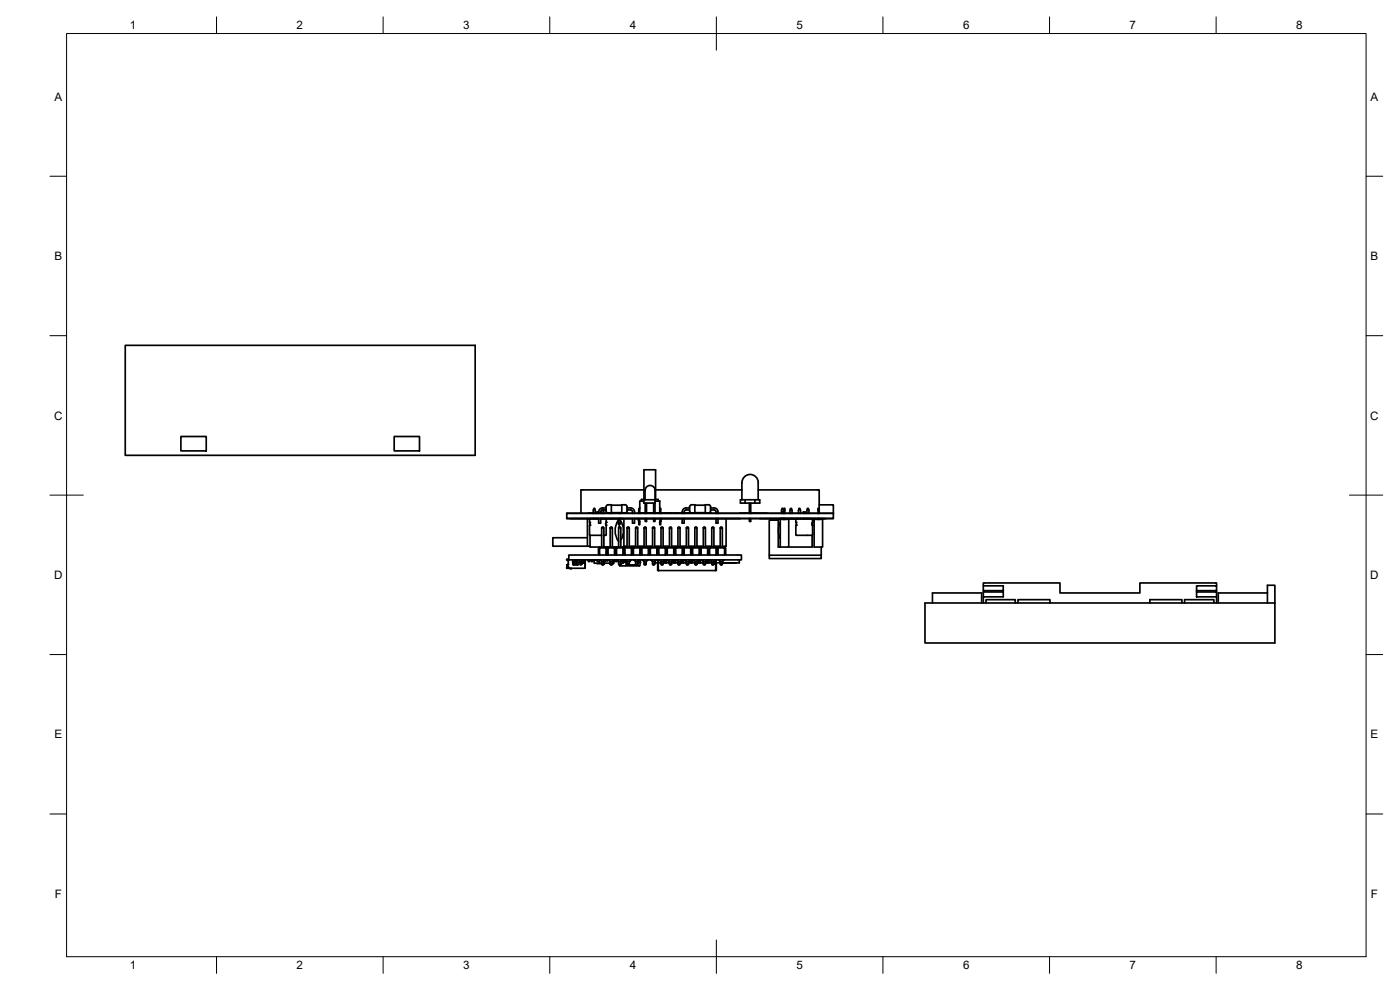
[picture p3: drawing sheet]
<svg xmlns="http://www.w3.org/2000/svg" width="420mm" height="297mm" viewBox="0 0 420 297" stroke-linecap="round" stroke-linejoin="round" font-family="sans-serif">
<defs><g id="words">
<g font-size="3.5">
<text x="39" y="8.8">1</text>
<text x="89" y="8.8">2</text>
<text x="139" y="8.8">3</text>
<text x="189" y="8.8">4</text>
<text x="239" y="8.8">5</text>
<text x="289" y="8.8">6</text>
<text x="339" y="8.8">7</text>
<text x="389" y="8.8">8</text>
<text x="16.3" y="30.2">A</text>
<text x="411.3" y="30.2">A</text>
<text x="16.3" y="78">B</text>
<text x="411.3" y="78">B</text>
<text x="16.2" y="125.9">C</text>
<text x="411.2" y="125.9">C</text>
<text x="16.2" y="173.7">D</text>
<text x="411.2" y="173.7">D</text>
<text x="16.3" y="221.6">E</text>
<text x="411.3" y="221.6">E</text>
<text x="16.4" y="269.4">F</text>
<text x="411.4" y="269.4">F</text>
<text x="39" y="290.8">1</text>
<text x="89" y="290.8">2</text>
<text x="139" y="290.8">3</text>
<text x="189" y="290.8">4</text>
<text x="239" y="290.8">5</text>
<text x="289" y="290.8">6</text>
<text x="339" y="290.8">7</text>
<text x="389" y="290.8">8</text>
</g>
</g></defs>
<!-- layer: Visible -->
<g fill="none" stroke="#000" stroke-width=".51">
<path d="M37.6 103.6h105v33h-105zM54.3 131h7.6v4.3h-7.6zM118.3 131h7.6v4.3h-7.6zM170.1 154h80v1.5h-80zM170.1 155.6h80M171.1 155.6h8.6h-2.6M176.3 155.5v8.4M176.5 154h.7M177.1 157v.5M177.1 155.6h.1M177.1 155.6l-.2 .2 .2 1.3-.2 .6 .1 2.9h3.6M177.4 154h.8"/>
<path d="M178.1 154l.1-1.5h.3l.1 1.5M178.1 155.5v.1M178.6 155.5v.1M179.2 153.7h.5M179.2 155.5v.1M179.7 155.5v1.5h.6v-1.5M179.7 153.6h-.5v.4M180.3 153.6v.4M180.3 155.6h1.4l.2 .2-.1 1.3 .1 3.3-.7 .2M180.6 158.4h.6v5.7M180.6 158.4l.1-.3h.4l.1 .3M180.6 158.4v5.7"/>
<path d="M180.6 155.5v.1M180.6 153.1v.9M181.2 153v1M181.2 155.5v.1M181.7 154h6.7M181.9 153h-1.3l-.3 .6M181.9 152.4a1.79 1.79 0 0 0-2 .5l-.2 1.1M181.9 152.1v1.2M182.5 151.5h1v2.5l-1.2-.1-.4-.6M182.5 151.4l-.4 .2-.2 .5M183.1 158.4h.7v5.7M183.1 158.4l.2-.3h.3l.2 .3"/>
<path d="M183.1 158.4v5.7M183.1 154h.1M183.1 155.5v.1M183.5 151.6h3.1M183.5 153.8h3.1M183.7 153.8v.2M183.7 155.5v.1M185.6 155.5v1.8l.2-.2 .3 .2v-1.8M185.6 153.8v.2M185.6 156a5.5 5.5 0 0 0 .1 6.5M185.7 158.4h.6v5.7M185.7 158.4l.1-.3h.4l.1 .3"/>
<path d="M185.7 158.4v5.7M185.8 157.1v1M186.1 155.6h1.1v8.5h-10.1v-3.5M186.1 153.8v.2M186.1 156a5.5 5.5 0 0 1 .2 6.1M186.3 153.8v.2M186.3 155.5v.1M187.6 151.5h-1v2.5M187.6 151.4a1.55 1.55 0 0 1 .6 1.9l-.2 .4-.4 .2M188.2 153h1.3l.3 .3v.7M188.2 152.4a1.82 1.82 0 0 1 2 .5l.2 1.1M188.2 158.4h.6v5.7"/>
<path d="M188.2 158.4l.2-.3h.3l.1 .3M188.2 158.4v5.7M189.8 155.5v1.5h.6v-1.5M190.8 158.4h.6v5.7M190.8 158.4l.1-.3h.3l.2 .3M190.8 158.4v5.7M191.4 155.5l.3 1.9h.3l-.3-1.9M191.5 154h.2M192 152.4h.1M192 152.4l-.3 .3v1.3M192 154h.1M192.8 154h4.4"/>
<path d="M193.2 150h3.4v.9h-3.4zM193.2 150.4h-1.2v3.6h.3M193.3 147h-19v7M193.3 158.4h.6v5.7M193.3 158.4l.1-.3h.4l.1 .3M193.3 158.4v5.7M193.4 141h3.3M193.4 140.9l-.1 8.9M193.5 150l-1-.2v.6M193.6 147.2v2.8M193.6 147.1a1.49 1.49 0 0 1 1.5-1.4 1.49 1.49 0 0 1 1.5 1.4v2.9M193.6 155.5v.9h.4v-.9"/>
<path d="M193.6 150.9v3.1M194 150.9v3.1M195.8 158.4h.7v5.7M195.8 158.4l.2-.3h.3l.2 .3M195.8 158.4v5.7M196.2 155.5v.9h.4v-.9M196.2 150.9v3.1M196.6 155.6h25.5M196.6 150.9v3.1M196.6 150.4h1.4v3.6h-.3M196.6 149.8h.9v.6M196.7 140.9l.1 .1"/>
<path d="M196.7 147h26M196.7 141v8.8M197.3 154h.7M198 154h.1M198 152.4h.1M198 154h.2M198 152.4l.3 .3v1.3M198.2 154h5.3M198.3 155.5l-.3 1.9h.3l.3-1.9M198.4 158.4h.6v5.7M198.4 158.4l.1-.3h.4l.1 .3M198.4 158.4v5.7"/>
<path d="M200.9 158.4h.6v5.7M200.9 158.4l.2-.3h.3l.1 .3M200.9 158.4v5.7M203.5 158.4h.6v5.7M203.5 158.4l.1-.3h.3l.2 .3M203.5 158.4v5.7M203.6 154h.6M204.3 154h.6M204.7 155.5v1.5h.6v-1.5M205 154h.8M205.9 154h.6M206 158.4h.6v5.7"/>
<path d="M206 158.4l.1-.3h.4l.1 .3M206 158.4v5.7M206.7 154h.2M206.9 152.1v1.2M206.9 152.4a1.79 1.79 0 0 0-1.9 .5l-.3 1.1M206.9 153h-1.2l-.3 .3-.1 .7M207 153.3l.2 .4 .4 .2M207.2 154h.6M207.6 151.5h.9v2.5M207.6 151.4l-.4 .2-.2 .5M208.5 158.4h.7v5.7M208.5 158.4l.2-.3h.3l.2 .3"/>
<path d="M208.5 151.6h3.2M208.5 153.8h3.2M208.5 158.4v5.7M211.1 158.4h.6v5.7M211.1 158.4l.1-.3h.4l.1 .3M211.1 158.4v5.7M212.6 151.5h-.9v2.5M212.6 151.4a1.55 1.55 0 0 1 .7 1.9l-.2 .4-.5 .2M213.3 152.4a1.81 1.81 0 0 1 1.9 .5l.3 1.1M213.3 153h1.2l.3 .3 .1 .7M213.4 154h.1M213.6 158.4h.6v5.7"/>
<path d="M213.6 158.4l.2-.3h.3l.1 .3M213.6 158.4v5.7M214.9 155.5v1.5h.6v-1.5M216.2 158.4h.6v5.7M216.2 158.4l.1-.3h.3l.2 .3M216.2 158.4v5.7M217.9 155.5v8.4h-1.1M222.1 154h1.4M222.7 150v-5.2a2.44 2.44 0 0 1 2.4-2.4 2.44 2.44 0 0 1 2.5 2.4l-.1 5.2M223.6 154h4.6M223.6 150v.9h-1.4v-.9h4.4M224.9 155.5v.9h.4v-.9"/>
<path d="M224.9 150.9v3.1M225.3 150.9v3.1M226.6 150h1.4v.9h-1.4M226.6 150v.9h-3M227.5 147h18.4v7M228 155.6h.8M228.5 154h.8M229 155.6h.8M229.5 154h.7M230 155.6h.8M231 155.6h.1M231.1 155.6h.1"/>
<path d="M231.1 155.6h2.2M233.4 155.6h.8M233.6 156.1h-2.7v10.5M234.2 156.8l-.5 1.3-.1 1.5 .6 2.1M234.2 155.6h-.6v8.5h.6M234.2 155.6h.4v.2h1.7v-.2h.4v8.5h-2.5M234.2 155.6v8.5M234.5 154l.2-1.5h.3l.2 1.5M234.5 155.5v.1M234.6 154v-.4h.5v.4M234.6 155.5v.3M235.1 155.5v.3"/>
<path d="M235.2 155.5l-1 .1M235.3 153.1h.2v-.6h-.2v1.5M235.3 155.5v.3M235.4 155.6h.4M235.5 153.1v.9M235.5 155.5v.3M235.9 155.6h1.7M237.1 154l.1-1.5h.3l.2 1.5M237.1 155.5v.1M237.7 155.5l1.4 .1M238.8 155.8l.2 1.3-.2 .7v2.6M239.1 155.6h4.5"/>
<path d="M239.1 155.6l-.2 .2M239.1 155.6h.1M239.4 155.6h2.8M239.6 154l.2-1.5h.3l.1 1.5M239.6 155.5v.1M240.2 155.5v.1M241.1 153.7h.5M241.1 154v-.4h.5v.4M241.1 155.5v.1M241.6 155.5v.1M242.2 154l.1-1.5h.3l.2 1.5M242.2 155.5v.1"/>
<path d="M242.2 155.6h1.5M242.8 155.5v.1M243.7 155.6l.2 .2-.1 1.7M243.7 155.6h2.4M243.7 155.6h.1M243.7 156.9v.6M243.8 157.6l.1 2.8-.2 .2M243.9 156.1h.4M244.3 155.6h.5v.2h1.6v-.2h.5v8.5h-2.6zM245.5 153.1h.2v-.6h-.2v1.5M245.5 155.5v.3M245.7 153.1v.9"/>
<path d="M245.7 155.5v.3M245.9 151.5h4.2v2.5M246.2 155.6h1.6M250.1 154h-80M250.1 154h.1M170.1 169.6v.2M170.1 169.8l.1 .2M170.2 170h.1M170.2 169.4l-.1 .2M170.2 169.4h.1M170.2 170.3l-.1 .2h.3M170.4 170.2l-.2 .1"/>
<path d="M170.4 170.2h.1M170.4 169.8v.2M170.4 170.5h.2M170.4 170h.1M170.4 169.4v.4M170.5 169.4h-.1M170.6 168v1.4h-.4M170.6 170.2l-.2 .3M170.6 168h.1M170.6 168l-.3-.3-.2 .2 .5 .4M170.7 166.5h51.8v1.5h-51.8zM171 170.5h.1"/>
<path d="M171.4 170.5v.2l-.3-.2M171.9 168.7l.1 .2M172 168v.8h1M172 168.2l-.1 .2M172 168.9h1M172 169.4l.1 .1 1.4-.1M172 168.9v.4M172 169.3v.1M172 169.3h1.5M172.5 168v.4h.4h-.4M172.9 168v.4M172.9 168.9h.1"/>
<path d="M173 168.8l-1 .1M173 168.8v.1M173 168.9v.3M173 169.2h1.5M173.5 169.3v.1M173.5 168l-.1 .6-.4 .2M173.9 168h.1M173.9 168v.6l.6 .2M174.1 169.3l.4 .1M174.1 169.3v.1M174.5 168.8l1 .1h-2.5M174.5 168.8v.1"/>
<path d="M174.5 168.9v.3M174.5 168.9h.1M174.5 168v.4M174.7 168.9l-.2 .5M174.9 168v.4h-.4h.4M175.5 168v.8h-1M175.5 168.2v.2M175.5 168.7v.1M175.5 168.8v.1M175.6 168v2.5h-5v-.5h-.4M175.6 168.9v1.2M175.6 170v.3"/>
<path d="M175.7 168l-.1 .1M176.3 161.3h-10.4v2.6h10.4M176.3 163.9h.8M176.6 168v.5h.5v-.5M177.5 168v.5h.5v-.5M178.3 168v1h1.5M178.3 168h.1M178.9 168h.1M179.1 169h1.3M179.2 168l.1 .2-.1-.2h-.9M179.3 168v.5h.5M179.6 164.4l.3-.3v.3h-.2v1.8z"/>
<path d="M179.7 166.2h.2M179.8 169h.8M179.8 168v1M179.9 166.5v-2.1h2v2.1M180 168l.6 .6M180.6 169.3v-.9l.2 .2 .4-.2v.9l-.1 .2h-.4l-.1-.2h.6M181.2 169h1.9M181.6 168.2v.3h-.3v.5M181.6 168.1v.4M181.8 168l-.6 .6M181.9 166.2h.2v-1.8h-.2v-.3l.3 .3v1.8M181.9 168v.2h-.2v-.2v.2l.2-.2 .5 .2 .2-.2"/>
<path d="M182.1 166.2h.4M182.2 164.4l.3-.3v.3h-.3v1.8zM182.2 168v.2l.3-.2M182.5 166.5v-2.1h1.9v2.1M182.5 168h.1M182.6 168l.5 .6M182.9 169l.2 .1M183.1 169.3v-.9l.3 .2 .4-.2v.9l-.2 .2h-.3l-.2-.2h.7M183.8 168.5h.4l-.1 .6h-.3M184.2 168.5h.1M184.4 168l-.6 .6M184.4 166.2h.3v-1.8h-.3v-.3l.3 .3v1.8"/>
<path d="M184.7 166.2h.3M184.7 164.4l.3-.3v.3h-.2v1.8zM185 168v.5h-1.2M185 166.5v-2.1h2v2.1M185 168v.5M185.1 168l.6 .6M185.4 168.2v.3h.2M185.7 169.3v-.9l.2 .2 .4-.2v.9l-.1 .2h-.4l-.1-.2h.6M185.9 169.5l.2 .3h5.8M186.5 168.3h.5M186.9 168l-.6 .6M187 166.2h.2v-1.8h-.2v-.3l.3 .3v1.8"/>
<path d="M187 168v.5h.4v-.5v.5h.8M187 168.5v.5h-.7M187 168.7h.9M187.2 166.2h.4M187.2 163.9h1M187.6 166.5v-2.1h1.9v2.1M187.6 164.1v.3h-.3v1.8M187.6 164.1l-.3 .3v1.8M187.6 164.1h1.9M187.6 168l.6 .6M187.9 168.5v1h.4M188.2 169.5h.1z"/>
<path d="M188.2 169.3v-.9l.3 .2 .3-.2v.9l-.1 .2h-.3l-.2-.2h.6M188.7 169.5h2.2M188.8 163.9h2M189 168.3l-.1 .2M189.2 168.2l-.2 .3M189.4 168l-.5 .6M189.5 164.1v.3h.2v1.8h-.2M189.5 164.1l.3 .3v1.8M189.7 166.2h.4M190.1 166.5v-2.1h1.9v2.1M190.1 164.1v.3h-.3v1.8M190.1 164.1l-.3 .3v1.8"/>
<path d="M190.1 164.1h1.9M190.2 168l.6 .6M190.8 169.3v-.9l.2 .2 .4-.2v.9l-.2 .2h-.3l-.1-.2h.6M191.4 163.9h1.9M191.6 168.3v.7h-.2M191.6 168.2v.1M191.6 168.7h.6M191.8 168.1h.3l.1 .6M192 168l-.6 .6M192 164.1v.3h.3v1.8h-.3M192 164.1l.3 .3v1.8M192.2 168.7l-.3 1.1"/>
<path d="M192.3 166.2h.3M192.6 166.5v-2.1h2v2.1M192.6 164.1v.3h-.2v1.8M192.6 164.1l-.3 .3 .1 1.8M192.6 164.1h2M192.7 168l.6 .6M193.3 169.3v-.9l.2 .2 .4-.2v.9l-.1 .2h-.4l-.1-.2h.6M193.9 163.9h1.9M194.5 168l-.6 .6M194.6 164.1v.3h.2v1.8h-.2M194.6 164.1l.3 .3v1.8h.3M194.9 164.4l.3-.3v.3h-.3v1.8z"/>
<path d="M195.2 166.5v-2.1h1.9v2.1M195.2 164.1h1.9M195.3 168l.5 .6M195.8 169.3v-.9l.3 .2 .4-.2v.9l-.2 .2h-.3l-.2-.2h.7M196.5 163.9h1.9M196.5 168.9h.9M197.1 168l-.6 .6M197.1 164.1v.3h.3v1.8h-.3M197.1 164.1l.3 .3v1.8h.3M197.4 171.1l.1 .1M197.4 171v.1M197.4 164.4l.3-.3v.3h-.2v1.8z"/>
<path d="M197.5 171.1h.1M197.5 168.9v2.1M197.5 171.1h-.1M197.5 171h.1M197.5 168l-.1 3M197.5 171.1l.2 .1M197.5 171v.1M197.6 171.1l.1 .1M197.7 171.2h17.1M197.7 166.5v-2.1h2v2.1M197.7 164.1h2M197.8 168l.6 .6"/>
<path d="M198.2 168.3v.6h-.7v2.1M198.2 168.9l.1-.4 .1 .4M198.4 169.3v-.9l.2 .2 .4-.2v.9l-.1 .2h-.4l-.1-.2h.6M199 163.9h1.9M199.5 168v.9h-.5M199.6 168l-.1 .9M199.6 168v.9h.4v-.9l.1 .9v-.9M199.6 168l-.6 .6M199.7 164.1v.3h.2v1.8h-.2M199.7 164.1l.3 .3v1.8h.3M200 164.4l.3-.3v.3h-.3v1.8zM200.3 166.5v-2.1h1.9v2.1"/>
<path d="M200.3 164.1h1.9M200.3 168l.6 .6M200.8 168.3v.6h-.7M200.8 168.9l.1-.4v.4M200.9 169.3v-.9l.3 .2 .3-.2v.9l-.1 .2h-.3l-.2-.2h.6M201.5 163.9h2M202 168v.9h-.5M202.1 168l-.1 .9M202.1 168v.9h.4v-.9l.1 .9v-.9M202.1 168l-.5 .6M202.2 164.1v.3h.3v1.8h-.3M202.2 164.1l.3 .3v1.8"/>
<path d="M202.5 166.2h.3M202.5 164.4l.3-.3v.3h-.3v1.8zM202.8 166.5v-2.1h1.9v2.1M202.8 164.1h1.9M202.9 168l.6 .6M203.3 168.3v.6h-.7M203.3 168.9l.1-.4 .1 .4M203.5 169.3v-.9l.2 .2 .4-.2v.9l-.2 .2h-.3l-.1-.2h.6M204.1 163.9h1.9M204.6 168v.9h-.5M204.7 168l-.1 .9M204.7 168v.9h.3v-.9l.1 .9v-.9"/>
<path d="M204.7 168l-.6 .6M204.7 164.1v.3h.3v1.8h-.3M204.7 164.1l.3 .3v1.8M205 166.2h.3M205.3 166.5v-2.1h2v2.1M205.3 164.1v.3h-.2v1.8M205.3 164.1l-.3 .3 .1 1.8M205.3 164.1h2M205.4 168l.6 .6M205.8 168.3v.6h-.7M205.8 168.9l.2-.4v.4M206 169.3v-.9l.2 .2 .4-.2v.9l-.1 .2h-.4l-.1-.2h.6"/>
<path d="M206.6 163.9h1.9M207.1 168v.9h-.5M207.2 168l-.1 .9M207.2 168v.9h.4v-.9l.1 .9v-.9M207.2 168l-.6 .6M207.3 164.1v.3h.2v1.8h-.2M207.3 164.1l.3 .3v1.8M207.5 166.2h.4M207.9 166.5v-2.1h1.9v2.1M207.9 164.1v.3h-.3v1.8M207.9 164.1l-.3 .3v1.8M207.9 164.1h1.9"/>
<path d="M208 168l.5 .6M208.4 168.3v.6h-.7M208.5 168.5l-.1 .4M208.5 168.9h.1M208.5 169.3v-.9l.3 .2 .4-.2v.9l-.2 .2h-.3l-.2-.2h.7M209.2 163.9h1.9M209.7 168v.9h-.5M209.8 168l-.1 .9M209.8 168v.9h.3v-.9l.1 .9v-.9M209.8 168l-.6 .6M209.8 164.1v.3h.3v1.8h-.3M209.8 164.1l.3 .3v1.8"/>
<path d="M210.1 166.2h.3M210.4 166.5v-2.1h2v2.1M210.4 164.1v.3h-.2v1.8M210.4 164.1l-.3 .3 .1 1.8M210.4 164.1h2M210.5 168l.6 .6M210.9 168.3v.6h-.7M211 168.5l-.1 .4M211 168.9h.1M211.1 169.3v-.9l.2 .2 .4-.2v.9l-.1 .2h-.4l-.1-.2h.6M211.7 163.9h1.9M212.2 168v.9h-.5"/>
<path d="M212.3 168l-.1 .9M212.3 168v.9h.4v-.9l.1 .9v-.9M212.3 168l-.6 .6M212.4 164.1v.3h.2v1.8h-.2M212.4 164.1l.3 .3v1.8h.3M212.7 164.4l.3-.3v.3h-.3v1.8zM213 166.5v-2.1h1.9v2.1M213 164.1h1.9M213 168l.6 .6M213.5 168.3v.6h-.7M213.6 168.5l-.1 .4M213.6 168.9h.1"/>
<path d="M213.6 169.3v-.9l.3 .2 .3-.2v.9l-.1 .2h-.3l-.2-.2h.6M214.2 163.9h2M214.7 168v.9h-.5M214.7 168.9l.1-.9v3M214.8 171.1h.1M214.8 171l-.1 .2M214.8 171.1v.1M214.8 168.9h1.4M214.8 168l-.5 .6M214.9 171h.1M214.9 171.1h-.1M214.9 168.9v2.1"/>
<path d="M214.9 171.1h.1M214.9 164.1v.3h.3v1.8h-.3M214.9 164.1l.3 .3v1.8h.3M215 171.1l-.2 .1M215 168.9v2.1M215 171v.1M215.2 164.4l.3-.3v.3h-.3v1.8zM215.5 166.5v-2.1h1.9v2.1M215.5 164.1h1.9M215.6 168l.6 .6M216.2 169.3v-.9l.2 .2 .4-.2v.9l-.2 .2h-.3l-.1-.2h.6M216.8 168.9h4"/>
<path d="M217.4 168l-.6 .6M217.4 164.1v.3h.3v1.8h-.3M217.4 164.1l.3 .3v1.8M217.7 166.2h.1M221 168.9h-.2M221.9 168v.9h-5.1M230.9 166.6h15.6v1h-15.6zM238.9 160.4l.2 .2h4.5M243.7 160.6v3.5h-7M246.5 164.1v2.5M295.1 175.8v1.4h6v-1.4h-6v-.9h23v3h24v-3h23v.9M295.1 177.2v.4h6v1.5h-6v1.8"/>
<path d="M295.1 177.6v1.5M301.1 177.2v.4M359.1 175.8h6v1.4h-6zM359.1 177.6h6v1.5h-6zM359.1 177.2v.4M365.1 177.2v.4M365.1 179.1v1.8M380.4 177.9h-14.8v3M277.6 180.9h105v12h-105zM279.8 180.9v-3h14.8v3M295.9 180.9v-1h8.8v1M305.5 180.9v-1h9.6v1"/>
<path d="M345.1 180.9v-1h9.6v1M355.5 180.9v-1h8.8v1M380.4 180.9v-5.3h2.2v5.3"/>
</g>
<g fill="#000">
<circle cx="176.9" cy="156.7" r=".25"/>
<circle cx="177" cy="157.6" r=".25"/>
<circle cx="181.8" cy="157.6" r=".25"/>
<circle cx="181.9" cy="156.7" r=".25"/>
<circle cx="193.4" cy="154" r=".25"/>
<circle cx="198" cy="154" r=".25"/>
<circle cx="201.3" cy="154" r=".25"/>
<circle cx="202.5" cy="154" r=".25"/>
<circle cx="235.9" cy="155.6" r=".25"/>
<circle cx="238.8" cy="156.7" r=".25"/>
<circle cx="238.9" cy="157.6" r=".25"/>
<circle cx="239.1" cy="155.6" r=".25"/>
<circle cx="243.8" cy="157.6" r=".25"/>
<circle cx="243.9" cy="156.7" r=".25"/>
<circle cx="183.1" cy="168.5" r=".25"/>
</g>
<!-- layer: BORDER -->
<g fill="none" stroke="#000" stroke-width=".3">
<path d="M20 10.1h390v276.9h-390zM65 5.1v5M115 5.1v5M165 5.1v5M215 5.1v10M265 5.1v5M315 5.1v5M365 5.1v5M15 52.9h5M410 52.9h5M15 100.7h5M410 100.7h5"/>
<path d="M15 148.6h10M405 148.6h10M15 196.4h5M410 196.4h5M15 244.2h5M410 244.2h5M65 287v5M115 287v5M165 287v5M215 282.1v9.9M265 287v5M315 287v5"/>
<path d="M365 287v5"/>
</g>
<use href="#words"/>
</svg>
